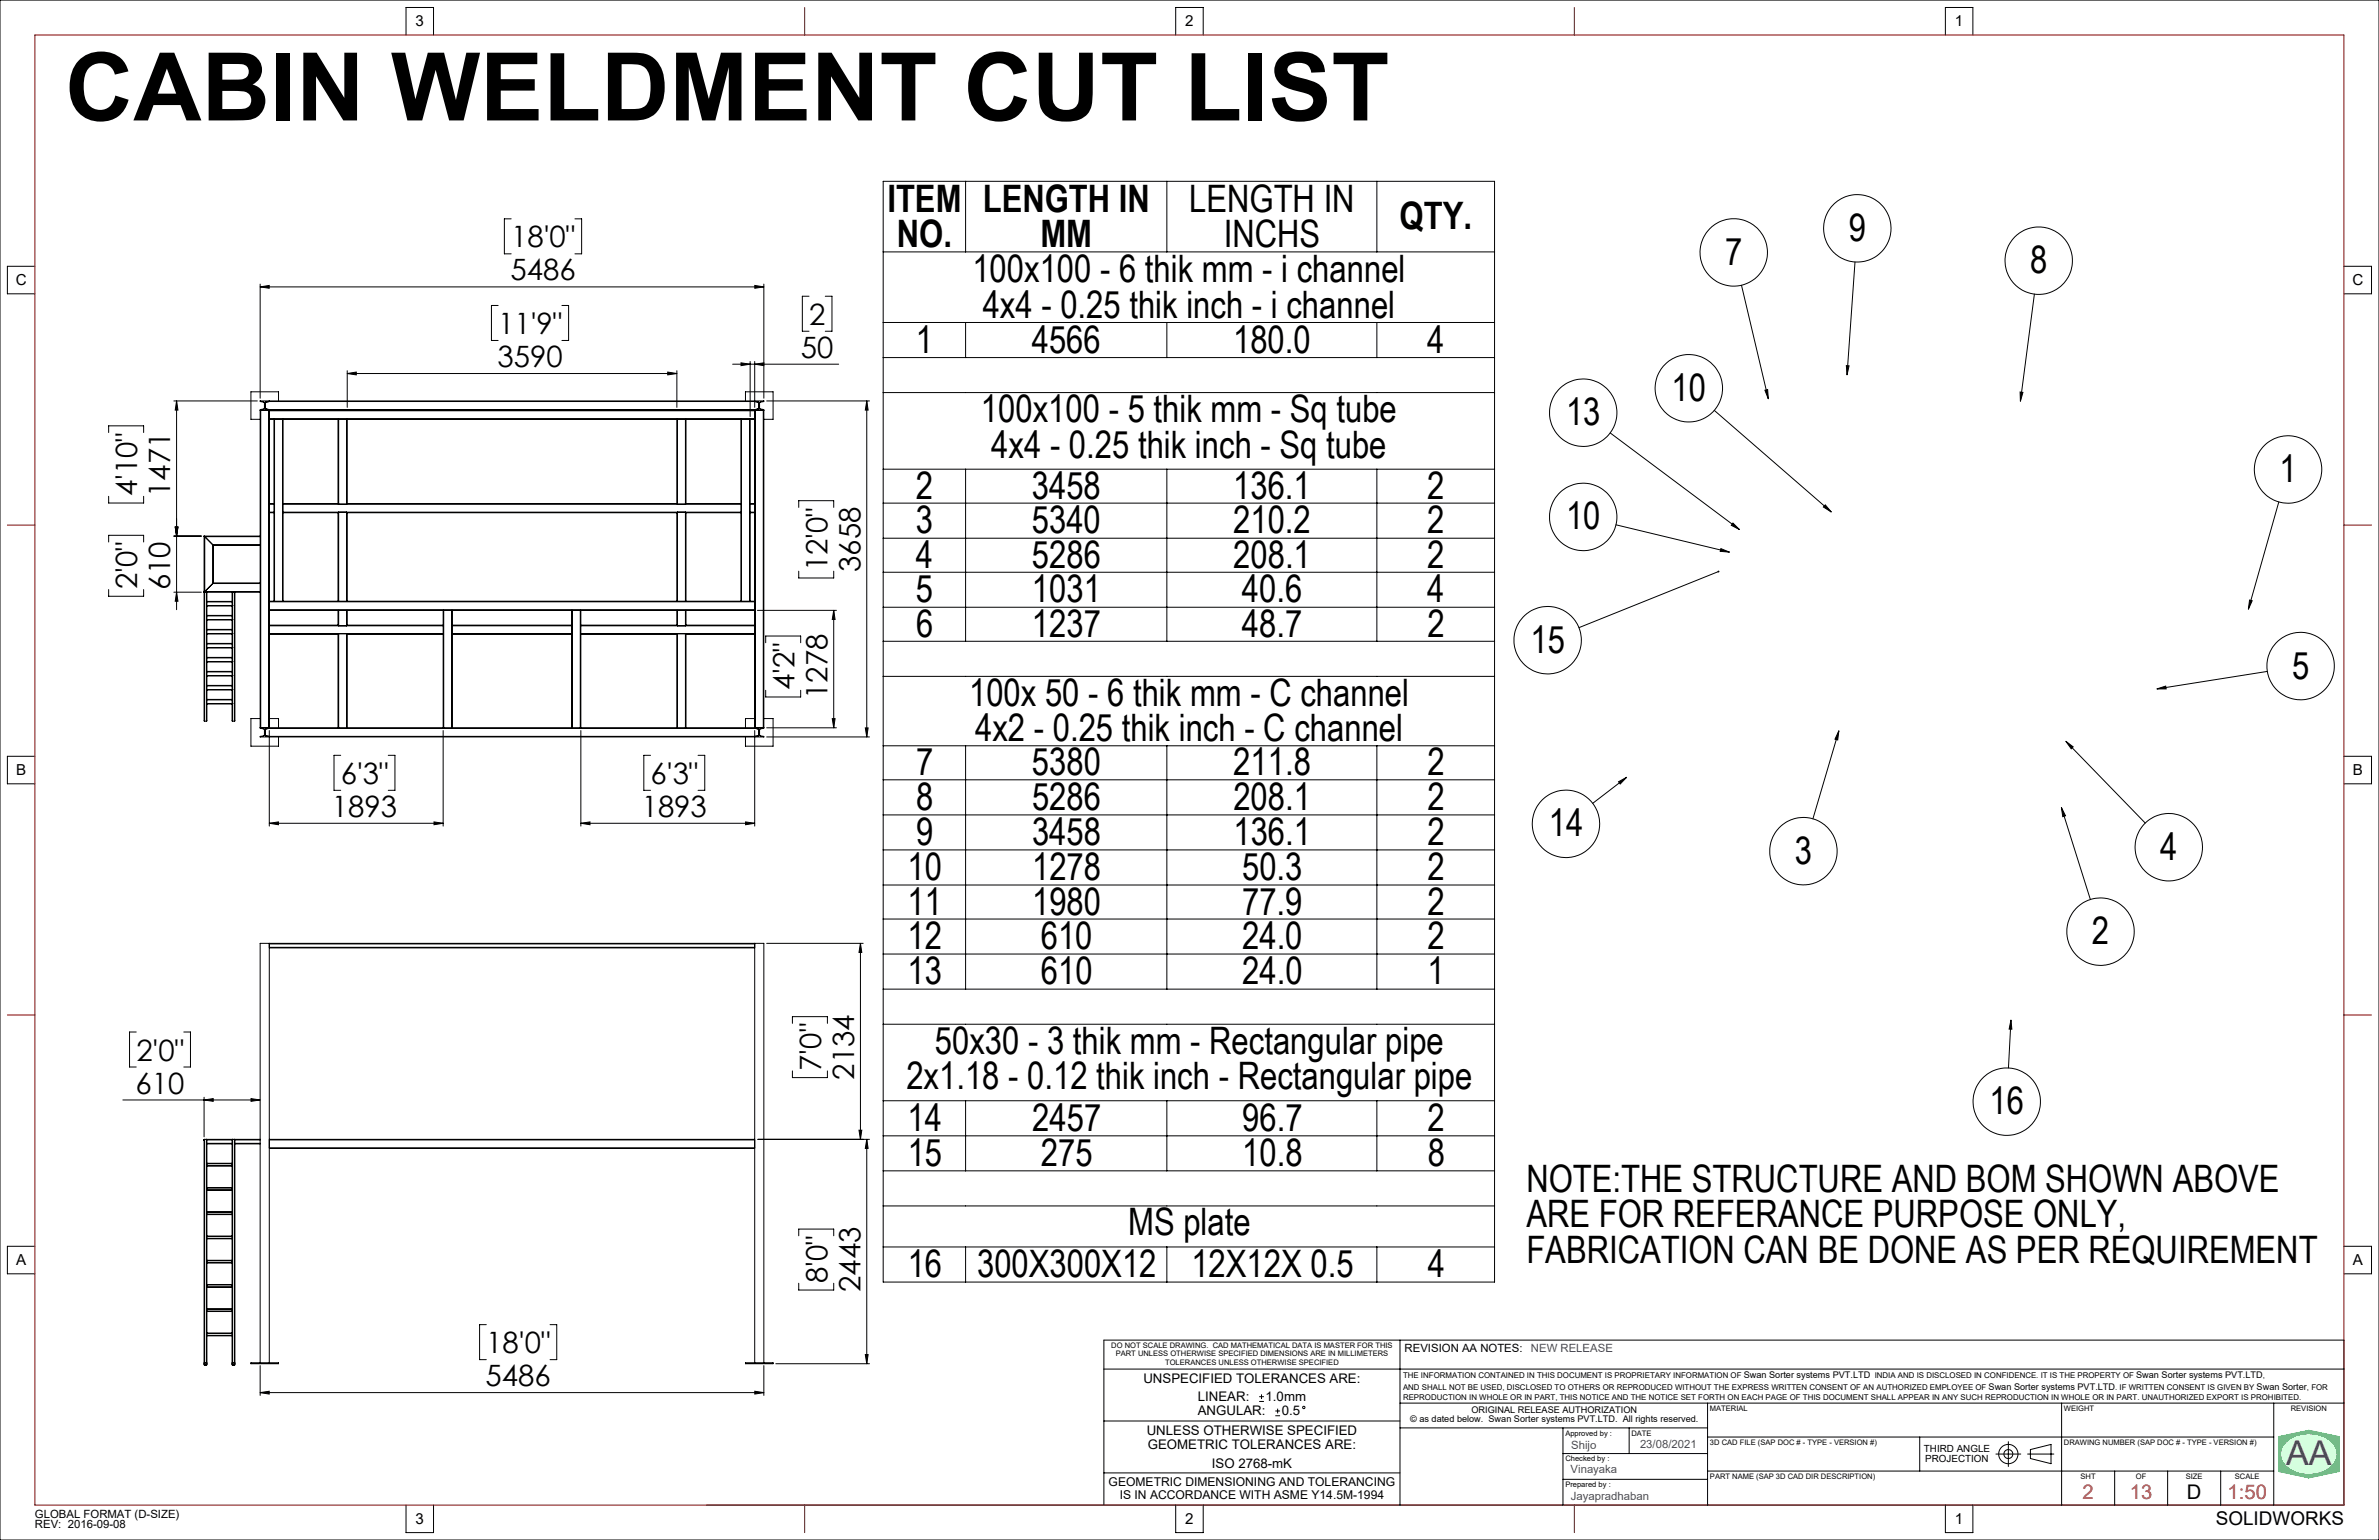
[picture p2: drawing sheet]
<svg xmlns="http://www.w3.org/2000/svg" width="864mm" height="559mm" viewBox="0 0 864 559" stroke-linecap="round" stroke-linejoin="round" font-family="sans-serif">
<defs><g id="words">
<text font-size="34.3" x="23.6" y="43.7">CABIN WELDMENT CUT LIST</text>
<g font-size="13.7">
<text x="322.1" y="76.8">ITEM</text>
<text x="356.7" y="76.8">LENGTH IN</text>
<text x="431.7" y="76.8">LENGTH IN</text>
<text x="508.1" y="83.2">QTY.</text>
<text x="325.6" y="89.7">NO.</text>
<text x="377.7" y="89.7">MM</text>
<text x="444.2" y="89.7">INCHS</text>
<text x="671.1" y="87.4">9</text>
<text x="626.2" y="96.1">7</text>
<text x="737" y="99.1">8</text>
<text x="353" y="102.4">100x100 - 6 thik mm - i channel</text>
<text x="356.7" y="115.3">4x4 - 0.25 thik inch - i channel</text>
<text x="332.5" y="128">1</text>
<text x="374.6" y="128">4566</text>
<text x="447.6" y="128">180.0</text>
<text x="518.1" y="128">4</text>
<text x="606.8" y="145.4">10</text>
<text x="356.1" y="153.2">100x100 - 5 thik mm - Sq tube</text>
<text x="568.5" y="154.3">13</text>
<text x="359.9" y="166.1">4x4 - 0.25 thik inch - Sq tube</text>
<text x="827.5" y="174.9">1</text>
<text x="332.5" y="181">2</text>
<text x="374.6" y="181">3458</text>
<text x="447.7" y="181">136.1</text>
<text x="518.1" y="181">2</text>
<text x="332.5" y="193.5">3</text>
<text x="374.6" y="193.5">5340</text>
<text x="447.7" y="193.5">210.2</text>
<text x="518.1" y="193.5">2</text>
<text x="568.5" y="192.1">10</text>
<text x="332.5" y="206.1">4</text>
<text x="374.6" y="206.1">5286</text>
<text x="447.7" y="206.1">208.1</text>
<text x="518.1" y="206.1">2</text>
<text x="332.5" y="218.6">5</text>
<text x="374.6" y="218.6">1031</text>
<text x="450.8" y="218.6">40.6</text>
<text x="518.1" y="218.6">4</text>
<text x="332.5" y="231.1">6</text>
<text x="374.6" y="231.1">1237</text>
<text x="450.8" y="231.1">48.7</text>
<text x="518.1" y="231.1">2</text>
<text x="555.6" y="236.8">15</text>
<text x="832" y="246.2">5</text>
<text x="351.8" y="256.1">100x 50 - 6 thik mm - C channel</text>
<text x="354" y="269">4x2 - 0.25 thik inch - C channel</text>
<text x="332.5" y="281.4">7</text>
<text x="374.6" y="281.4">5380</text>
<text x="447.7" y="281.4">211.8</text>
<text x="518.1" y="281.4">2</text>
<text x="332.5" y="293.9">8</text>
<text x="374.6" y="293.9">5286</text>
<text x="447.7" y="293.9">208.1</text>
<text x="518.2" y="293.9">2</text>
<text x="562.2" y="303.5">14</text>
<text x="332.6" y="306.6">9</text>
<text x="374.7" y="306.6">3458</text>
<text x="447.7" y="306.6">136.1</text>
<text x="518.2" y="306.6">2</text>
<text x="784.2" y="312">4</text>
<text x="651.6" y="313.4">3</text>
<text x="329.4" y="319.3">10</text>
<text x="374.7" y="319.3">1278</text>
<text x="450.9" y="319.3">50.3</text>
<text x="518.2" y="319.3">2</text>
<text x="329.4" y="331.8">11</text>
<text x="374.7" y="331.8">1980</text>
<text x="450.9" y="331.8">77.9</text>
<text x="518.2" y="331.8">2</text>
<text x="329.5" y="344.4">12</text>
<text x="377.8" y="344.4">610</text>
<text x="450.9" y="344.4">24.0</text>
<text x="518.2" y="344.4">2</text>
<text x="759.4" y="342.6">2</text>
<text x="329.5" y="357.1">13</text>
<text x="377.8" y="357.1">610</text>
<text x="450.9" y="357.1">24.0</text>
<text x="518.2" y="357.1">1</text>
<text x="339.4" y="382.3">50x30 - 3 thik mm - Rectangular pipe</text>
<text x="329" y="395.2">2x1.18 - 0.12 thik inch - Rectangular pipe</text>
<text x="722.2" y="404.3">16</text>
<text x="329.5" y="410.3">14</text>
<text x="374.7" y="410.3">2457</text>
<text x="450.9" y="410.3">96.7</text>
<text x="518.2" y="410.3">2</text>
<text x="329.5" y="423">15</text>
<text x="377.9" y="423">275</text>
<text x="451" y="423">10.8</text>
<text x="518.3" y="423">8</text>
<text x="554.1" y="432.5">NOTE:THE STRUCTURE AND BOM SHOWN ABOVE</text>
<text x="409.5" y="448.3">MS plate</text>
<text x="554.1" y="445.4">ARE FOR REFERANCE PURPOSE ONLY,</text>
<text x="554.1" y="458.3">FABRICATION CAN BE DONE AS PER REQUIREMENT</text>
<text x="329.5" y="463.4">16</text>
<text x="354.7" y="463.4">300X300X12</text>
<text x="432.5" y="463.4">12X12X 0.5</text>
<text x="518.3" y="463.4">4</text>
</g>
<text font-size="12.4" fill="#00f" x="829.9" y="531.7">AA</text>
<g font-size="10.7">
<text x="185.6" y="89.8">18'0&quot;</text>
<text x="185.3" y="101.7">5486</text>
<text x="293.7" y="117.9">2</text>
<text x="180.9" y="121.2">11'9&quot;</text>
<text x="290.7" y="129.8">50</text>
<text x="180.6" y="133.2">3590</text>
<text x="49.8" y="180.1" transform="rotate(-90 49.8 180.1)">4'10&quot;</text>
<text x="61.8" y="180.3" transform="rotate(-90 61.8 180.3)">1471</text>
<text x="300.4" y="207.3" transform="rotate(-90 300.4 207.3)">12'0&quot;</text>
<text x="312.3" y="207.5" transform="rotate(-90 312.3 207.5)">3658</text>
<text x="49.8" y="213.9" transform="rotate(-90 49.8 213.9)">2'0&quot;</text>
<text x="61.8" y="214.1" transform="rotate(-90 61.8 214.1)">610</text>
<text x="288.4" y="250.5" transform="rotate(-90 288.4 250.5)">4'2&quot;</text>
<text x="300.3" y="253.7" transform="rotate(-90 300.3 253.7)">1278</text>
<text x="123.7" y="284.4">6'3&quot;</text>
<text x="236.2" y="284.4">6'3&quot;</text>
<text x="120.5" y="296.4">1893</text>
<text x="233" y="296.4">1893</text>
<text x="49.5" y="384.8">2'0&quot;</text>
<text x="298.1" y="388.6" transform="rotate(-90 298.1 388.6)">7'0&quot;</text>
<text x="310" y="391.8" transform="rotate(-90 310 391.8)">2134</text>
<text x="49.2" y="396.8">610</text>
<text x="300.4" y="465.6" transform="rotate(-90 300.4 465.6)">8'0&quot;</text>
<text x="312.3" y="468.8" transform="rotate(-90 312.3 468.8)">2443</text>
<text x="176.5" y="491">18'0&quot;</text>
<text x="176.3" y="503">5486</text>
</g>
<g font-size="7.3" fill="#f00">
<text x="756" y="543.9">2</text>
<text x="773.2" y="543.9">13</text>
<text x="808.6" y="543.9">1:50</text>
</g>
<text font-size="7.3" x="793.9" y="543.9">D</text>
<text font-size="6.9" x="804.3" y="553.3">SOLIDWORKS</text>
<g font-size="5.5">
<text x="150.9" y="9.5">3</text>
<text x="430.3" y="9.5">2</text>
<text x="709.7" y="9.5">1</text>
<text x="5.7" y="103.4">C</text>
<text x="853.9" y="103.4">C</text>
<text x="5.9" y="281.2">B</text>
<text x="854.1" y="281.2">B</text>
<text x="5.9" y="459">A</text>
<text x="854.1" y="459">A</text>
<text x="150.9" y="552.9">3</text>
<text x="430.3" y="552.9">2</text>
<text x="709.7" y="552.9">1</text>
</g>
<g font-size="4.8">
<text x="415.1" y="501.9">UNSPECIFIED TOLERANCES ARE:</text>
<text x="434.8" y="508.4">LINEAR:</text>
<text x="459.4" y="508.4">1.0mm</text>
<text x="434.8" y="513.6">ANGULAR:</text>
<text x="465.3" y="513.6">0.5</text>
<text x="416.3" y="520.7">UNLESS OTHERWISE SPECIFIED</text>
<text x="416.7" y="525.7">GEOMETRIC TOLERANCES ARE:</text>
<text x="439.9" y="532.6">ISO 2768-mK</text>
</g>
<g font-size="4.4">
<text x="402.5" y="539.1">GEOMETRIC DIMENSIONING AND TOLERANCING</text>
<text x="406.5" y="543.8">IS IN ACCORDANCE WITH ASME Y14.5M-1994</text>
</g>
<g font-size="4.1">
<text x="509.9" y="490.5">REVISION AA NOTES:</text>
<text x="12.7" y="550.7">GLOBAL FORMAT (D-SIZE)</text>
<text x="12.7" y="554.5">REV: 2016-09-08</text>
</g>
<g font-size="4.1" fill="#00f">
<text x="555.7" y="490.5">NEW RELEASE</text>
<text x="570.4" y="525.8">Shijo</text>
<text x="595.3" y="525.6">23/08/2021</text>
<text x="570.1" y="534.6">Vinayaka</text>
<text x="570.2" y="544.3">Jayapradhaban</text>
</g>
<g font-size="3.6">
<text x="698.4" y="527">THIRD ANGLE</text>
<text x="698.9" y="530.3">PROJECTION</text>
</g>
<g font-size="3.3">
<text x="633" y="500.2">Swan Sorter systems PVT.LTD</text>
<text x="775.5" y="500.2">Swan Sorter systems PVT.LTD</text>
<text x="721.9" y="504.3">Swan Sorter systems PVT.LTD</text>
<text x="819.2" y="504.3">Swan Sorter</text>
<text x="511.9" y="515.8">© as dated below. Swan Sorter systems PVT.LTD. All rights reserved.</text>
<text x="534.2" y="512.7">ORIGINAL RELEASE AUTHORIZATION</text>
</g>
<g font-size="2.9">
<text x="509.3" y="500.2">THE INFORMATION CONTAINED IN THIS DOCUMENT IS PROPRIETARY INFORMATION OF</text>
<text x="680.5" y="500.2">INDIA AND IS DISCLOSED IN CONFIDENCE. IT IS THE PROPERTY OF</text>
<text x="821.4" y="500.2">,</text>
<text x="509.3" y="508.1">REPRODUCTION IN WHOLE OR IN PART, THIS NOTICE AND THE NOTICE SET FORTH ON EACH PAGE OF THIS DOCUMENT SHALL APPEAR IN ANY SUCH REPRODUCTION IN WHOLE OR IN PART. UNAUTHORIZED EXPORT IS PROHIBITED.</text>
<text x="509.3" y="504.3">AND SHALL NOT BE USED, DISCLOSED TO OTHERS OR REPRODUCED WITHOUT THE EXPRESS WRITTEN CONSENT OF AN AUTHORIZED EMPLOYEE OF</text>
<text x="767.8" y="504.3">. IF WRITTEN CONSENT IS GIVEN BY</text>
<text x="837.5" y="504.3">, FOR</text>
</g>
<g font-size="2.7">
<text x="403.4" y="489.2">DO NOT SCALE DRAWING. CAD MATHEMATICAL DATA IS MASTER FOR THIS</text>
<text x="405" y="492.2">PART UNLESS OTHERWISE SPECIFIED DIMENSIONS ARE IN MILLIMETERS</text>
<text x="423" y="495.2">TOLERANCES UNLESS OTHERWISE SPECIFIED</text>
<text x="620.7" y="511.9">MATERIAL</text>
<text x="749.2" y="511.9">WEIGHT</text>
<text x="831.6" y="511.9">REVISION</text>
<text x="568.2" y="520.9">Approved by :</text>
<text x="592.2" y="520.9">DATE</text>
<text x="620.7" y="524.2">3D CAD FILE (SAP DOC # - TYPE - VERSION #)</text>
<text x="749.2" y="524.2">DRAWING NUMBER (SAP DOC # - TYPE - VERSION #)</text>
<text x="568.2" y="530.2">Checked by :</text>
<text x="568.2" y="539.6">Prepared by :</text>
<text x="620.7" y="536.6">PART NAME (SAP 3D CAD DIR DESCRIPTION)</text>
<text x="755.3" y="536.6">SHT</text>
<text x="775.4" y="536.6">OF</text>
<text x="793.5" y="536.6">SIZE</text>
<text x="811.3" y="536.6">SCALE</text>
</g>
</g></defs>
<g fill="none" stroke="#000" stroke-width=".36">
<path d="M94.4 145.5l1.6 .7v2l-1.6 .6M94.4 145.5h.1M94.4 148.8v115.3M94.4 148.8h182.9M94.4 145.5h182.9M94.7 148.8v115.3M96.2 148l.3 .4M96.2 146.3v1.7M96.5 148.4l1.3 .4M96.5 145.9l-.3 .4M96.5 148.4l1.2 .2M97.5 148.8v115.3"/>
<path d="M97.7 145.7h.1M97.7 145.7h176.3M97.7 148.6h176.3M97.7 145.7l-1.2 .2M97.8 145.5l-1.3 .4M97.8 151.9v.3M97.8 148.8v.2M97.8 145.5v.2M97.8 148.6v.2M97.8 145.5h.1M97.8 148.8h.1M97.8 149v2.9"/>
<path d="M97.8 152.2v66M97.8 151.9h176.2M97.8 149h176.2M97.8 152.2h1.6M99.4 152.2h.3M99.4 152.2v66M99.7 152.2h2.9M99.7 152.2v66M101.1 145.5v-3.3h-10v10h3.3M102.6 152.2h.2M102.6 152.2v66M102.8 152.2h166.2"/>
<path d="M102.8 152.2v66M122.7 152.2v30.5M122.9 152.2v30.8l-.2-.3M125.8 152.2v30.8l.2-.3M126 152.2v30.5M245.7 152.2v30.5M245.9 152.2v30.8l-.2-.3M248.8 152.2v30.8l.2-.3M249 152.2v30.5M269 152.2h.2M269 152.2v66M269.2 152.2h2.9"/>
<path d="M269.2 152.2v66M270.6 145.5v-3.3h10v10h-3.3M272.1 152.2h.2M272.1 152.2v66M272.3 152.2h1.7M272.3 152.2v66M274 145.5l1.2 .4M274 151.9v.3M274 148.8v.2M274 145.5v.2M274 145.5h.1M274 148.8h.1"/>
<path d="M274 149v2.9M274 152.2v66M274 148.6v.2M274 145.7l1.2 .2M274.2 148.8v115.3M275.2 148.4l-1.2 .4M275.2 145.9l.3 .4M275.2 148.4l-1.2 .2M275.5 148l-.3 .4M275.5 146.3v1.7M277.1 148.8v115.3M277.3 145.5l-1.6 .7 .1 2 1.5 .6"/>
<path d="M277.3 145.5h.1M277.3 148.8v115.3M74.1 194.5l.2 .2M74.1 194.5l.2 67.2M74.1 194.5h20.3M74.3 194.7v20M74.3 194.7l2.9 3M74.3 194.7h20.1M77.2 197.7l.2 .2M77.2 197.7v14M77.2 197.7h17.2M77.4 197.9v13.6"/>
<path d="M77.4 197.9h17M97.8 183h1.6M97.8 185.8h1.6M97.8 186.1h1.6M97.8 182.7h1.6M102.8 183h166.2M102.8 185.8h166.2M102.8 186.1h19.9M102.8 182.7h19.9M122.7 186.1l.2-.3v32.4M122.7 186.1v32.1M126 186.1l-.2-.3v32.4"/>
<path d="M126 186.1v32.1M126 186.1h119.7M126 182.7h119.7M245.7 186.1l.2-.3v32.4M245.7 186.1v32.1M249 186.1l-.2-.3v32.4M249 186.1v32.1M249 186.1h20M249 182.7h20M272.3 183h1.7M272.3 185.8h1.7M272.3 186.1h1.7"/>
<path d="M272.3 182.7h1.7M74.1 214.7l.2 .2M74.1 214.9h.1M74.1 214.8v.1M74.2 214.8h.1M74.3 214.9v46.8M74.3 214.9h.6M74.3 214.8h.7M74.3 214.7l-.1 .1M74.3 214.7h20.1M74.9 214.9v46.8M75.1 214.8l-.2 .1"/>
<path d="M75.1 214.9h9.2M75.1 219.7h.1M75.1 219.7v.2M75.1 214.9v4.8M75.1 219.9v4.9M75.1 219.7h9.1M75.1 218.4h9.1M75.1 218.2h9.1M75.1 219.9h9.1M77.2 211.7h17.2M77.2 211.7l-2.9 3M77.4 211.5l-.2 .2"/>
<path d="M77.4 211.5h17M84.2 219.7h.1M84.2 219.7v.2M84.2 214.9v4.8M84.2 219.9v4.9M84.3 214.8l.1 .1M84.4 214.8h.1M84.4 214.9v46.8M84.4 214.9h.7M84.4 214.8h.7M85.1 214.9v46.8M85.2 214.8l-.1 .1"/>
<path d="M85.2 214.9h9.2M85.3 214.9l-.2 46.8M97.8 218.2v.2M97.8 218.4v2.9M97.8 218.4h176.2M97.8 218.2h1.6M99.4 218.2h.3M99.7 218.2h2.9M102.6 218.2h.2M102.8 218.2h166.2M269 218.2h.2M269.2 218.2h2.9"/>
<path d="M272.1 218.2h.2M272.3 218.2h1.7M274 218.2v.2M274 218.4v2.9M75.1 235v.1M75.1 235h.1M75.1 229.9h.1M75.1 229.9v.1M75.1 224.8h.1M75.1 224.8v.2M75.1 225v4.9M75.1 230v5"/>
<path d="M75.1 235.1v4.9M75.1 238.7h9.1M75.1 238.5h9.1M75.1 235.1h9.1M75.1 235h9.1M75.1 233.6h9.1M75.1 233.5h9.1M75.1 229.9h9.1M75.1 228.6h9.1M75.1 228.4h9.1M75.1 230h9.1M75.1 223.5h9.1"/>
<path d="M75.1 223.3h9.1M75.1 224.8h9.1M75.1 225h9.1M84.2 235v.1M84.2 235h.1M84.2 229.9h.1M84.2 229.9v.1M84.2 224.8h.1M84.2 224.8v.2M84.2 225v4.9M84.2 230v5M84.2 235.1v4.9"/>
<path d="M97.8 221.3v.2M97.8 221.5v42.6M97.8 227.1h63.1M97.8 229.9h63.1M97.8 221.5h63.1M97.8 221.3h176.2M97.8 230.2h24.9M97.8 226.8h24.9M122.7 230.2l.2-.3v34.2M122.7 221.5v5.3M122.7 230.2v33.9M122.9 221.5v5.6l-.2-.3"/>
<path d="M125.8 221.5v5.6l.2-.3M126 230.2l-.2-.3v34.2M126 221.5v5.3M126 230.2v33.9M126 230.2h34.9M126 226.8h34.9M160.9 221.5h.2M160.9 221.5v42.6M161.1 221.5h2.9M161.1 221.5v42.6M164 221.5h.2M164 221.5v42.6"/>
<path d="M164.2 227.1h43.3M164.2 229.9h43.3M164.2 221.5h43.3M164.2 221.5v42.6M164.2 230.2h43.3M164.2 226.8h43.3M207.5 221.5h.3M207.5 221.5v42.6M207.8 221.5v42.6M207.8 221.5h2.8M210.6 221.5h.3M210.6 221.5v42.6"/>
<path d="M210.9 227.1h63.1M210.9 229.9h63.1M210.9 221.5h63.1M210.9 221.5v42.6M210.9 230.2h34.8M210.9 226.8h34.8M245.7 230.2l.2-.3v34.2M245.7 221.5v5.3M245.7 230.2v33.9M245.9 221.5v5.6l-.2-.3M248.8 221.5v5.6l.2-.3M249 230.2l-.2-.3v34.2"/>
<path d="M249 221.5v5.3M249 230.2v33.9M249 230.2h25M249 226.8h25M274 221.3v.2M274 221.5v42.6M75.1 255.4l-.2 6.3M75.1 255.3v.1M75.1 255.3h.1M75.1 250.2v.2M75.1 250.2h.1M75.1 245.1h.1"/>
<path d="M75.1 245.1v.2M75.1 240h.1M75.1 240v.2M75.1 240.2v4.9M75.1 245.3v4.9M75.1 250.4v4.9M75.1 254h9.1M75.1 253.8h9.1M75.1 255.4h9.1M75.1 255.3h9.1M75.1 250.4h9.1M75.1 250.2h9.1"/>
<path d="M75.1 248.9h9.1M75.1 248.7h9.1M75.1 245.1h9.1M75.1 243.8h9.1M75.1 243.6h9.1M75.1 245.3h9.1M75.1 240h9.1M75.1 240.2h9.1M84.2 255.4l.2 6.3M84.2 255.3v.1M84.2 255.3h.1M84.2 250.2v.2"/>
<path d="M84.2 250.2h.1M84.2 245.1h.1M84.2 245.1v.2M84.2 240h.1M84.2 240v.2M84.2 240.2v4.9M84.2 245.3v4.9M84.2 250.4v4.9M74.3 261.7h.6M84.4 261.7h.7M94.4 264.1l1.6 .6-.1 2.2-1.5 .5h182.9l-1.6-.7 .1-2 1.5-.6M94.4 260.7h-3.3v10.1h10v-3.4"/>
<path d="M94.4 264.1h66.5M96.2 266.6l.3 .4M96.2 264.9v1.7M96.5 264.5l-.3 .4M96.5 267l1.3 .4M96.5 267l1.2 .2M97.7 267.2h176.3M97.7 264.3l-1.2 .2M97.7 264.3h176.3M97.8 264.1l-1.3 .4M97.8 264.3h-.1M97.8 264.1v.2"/>
<path d="M97.8 267.2v.2M97.8 267.4h.1M97.8 260.7h3.3v3.4M160.9 264.1h.2M161.1 264.1h2.9M164 264.1h.2M164.2 264.1h43.3M207.5 264.1h.3M207.8 264.1h2.8M210.6 264.1h.3M210.9 264.1h66.4M274 264.1l1.2 .4"/>
<path d="M274 264.1v.2M274 267.4h.1M274 260.7h-3.4v3.4M274 267.2v.2M274 264.3l1.2 .2M275.2 267l-1.2 .4M275.2 264.5l.3 .4M275.2 267l-1.2 .2M275.5 266.6l-.3 .4M275.5 264.9v1.7M277.3 260.7h3.3v10.1h-10v-3.4M97.8 342.3v152.2"/>
<path d="M97.8 342.5h176.2M97.8 344h176.2M97.8 343.7h176.2M274 342.3v152.2M74.1 413.6h.1M74.3 413.4v81.9M74.3 413.4h20.1M75.1 413.5l-.2 81.8M75.1 413.6h9.2M75.1 415.1h9.1M75.1 413.7v8.4M75.1 414.9h9.1"/>
<path d="M84.2 413.7v8.4M84.3 413.5l.1 81.8M85.2 413.5l-.1 81.8M85.2 413.6h9.2M85.3 413.7l-.2 81.6M85.3 415.1h9.1M85.3 414.9h9.1M97.8 413.6h176.2M97.8 413.4h176.2M97.8 416.5h176.2M97.8 416.7h176.2M75.1 439.7v.2"/>
<path d="M75.1 430.9v.2M75.1 422.1v.2M75.1 422.3v8.6M75.1 431.1v8.6M75.1 439.9v8.6M75.1 439.9h9.1M75.1 439.7h9.1M75.1 431.9h9.1M75.1 431.7h9.1M75.1 431.1h9.1M75.1 430.9h9.1M75.1 423.1h9.1"/>
<path d="M75.1 422.9h9.1M75.1 422.3h9.1M75.1 422.1h9.1M84.2 439.7v.2M84.2 430.9v.2M84.2 422.1v.2M84.2 422.3v8.6M84.2 431.1v8.6M84.2 439.9v8.6M75.1 457.3v.2M75.1 448.5v.2M75.1 448.7v8.6"/>
<path d="M75.1 457.5v8.6M75.1 457.5h9.1M75.1 457.3h9.1M75.1 458.3h9.1M75.1 458.1h9.1M75.1 449.5h9.1M75.1 449.3h9.1M75.1 448.7h9.1M75.1 448.5h9.1M75.1 440.5h9.1M75.1 440.7h9.1M84.2 457.3v.2"/>
<path d="M84.2 448.5v.2M84.2 448.7v8.6M84.2 457.5v8.6M75.1 474.9v.2M75.1 466.1v.2M75.1 466.3v8.6M75.1 475.1v8.6M75.1 475.1h9.1M75.1 474.9h9.1M75.1 475.7h9.1M75.1 475.9h9.1M75.1 466.3h9.1"/>
<path d="M75.1 466.1h9.1M75.1 466.9h9.1M75.1 467.1h9.1M84.2 474.9v.2M84.2 466.1v.2M84.2 466.3v8.6M84.2 475.1v8.6M74.1 494.6h1M74.3 495.3h.6M74.9 494.6h-.7l.1 .7M75 494.6h.1M75 495.2l-.1 .1"/>
<path d="M75.1 483.9l-.2 11.4M75.1 483.7v.2M75.1 484.5h9.1M75.1 483.9h9.1M75.1 484.7h9.1M75.1 483.7h9.1M84.2 494.6h1.1M84.2 483.9l.2 11.4M84.2 483.7v.2M84.4 495.3h.7M85.1 494.6h-.8l.1 .7M85.2 494.6h.1"/>
<path d="M85.2 495.2l-.1 .1M91.1 494.5h10v.3h-10zM94.4 494.5v-152.2h182.9v152.2M270.6 494.5h10v.3h-10z"/>
</g>
<path d="M827.2 521.3l10.9-2.3 11 2.3v12.6l-11 2.4-10.9-2.4zM829.9 523.5a12.5 12.5 0 0 1 17 .6 6 6 0 0 1-2.9 9.4 12.4 12.4 0 0 1-14.9-2.7 5.5 5.5 0 0 1 .8-7.3z" fill="none" stroke="#00e138" stroke-width=".36"/>
<path d="M827.2 521.3v12.6l10.9 2.4 11-2.4v-12.6l-11-2.3zM830.1 523.3a12.6 12.6 0 0 1 16.9 .9 6 6 0 0 1-2.6 9.1 12.4 12.4 0 0 1-15.3-2.5 5.6 5.6 0 0 1 1-7.5z" fill-rule="evenodd" fill="#0c3"/>
<path d="M830.1 523.3a12.6 12.6 0 0 1 16.9 .9 6 6 0 0 1-2.6 9.1 12.4 12.4 0 0 1-15.3-2.5 5.6 5.6 0 0 1 1-7.5z" fill-rule="evenodd" fill="#d5ffdf"/>
<g fill="none" stroke="#000" stroke-width=".36">
<path d="M0 0h863.6v558.8h-863.6zM147.4 12.7v-10h10v10M426.8 12.7v-10h10v10M706.2 12.7v-10h10v10M185.6 79.4h-2.5v12.7h2.5M208.7 79.4h2.4v12.7h-2.4M320.6 65.8h221.9v399.4h-221.9zM350.5 65.8v25.6M423.6 65.8v25.6M499.8 65.8v25.6M12.7 96.6h-10v10h10M320.6 91.4h221.9"/>
<path d="M673.4 95.1l-2.9 40.9M850.9 96.6h10v10h-10M94.4 103.1v41.4M94.4 104.1h182.9M94.4 104.1l3.3-.5v1zM180.8 110.8h-2.4v12.7h2.4M204 110.8h2.4v12.7h-2.4M274 103.6l3.3 .5-3.3 .5zM277.3 103.1v41.4M293.7 107.5h-2.4v12.7h2.4M299.6 107.5h2.4v12.7h-2.4M320.6 117h221.9"/>
<path d="M350.5 117v12.8M423.6 117v12.8M499.8 117v12.8M632.2 103.5l9.7 41.2M738.5 106.7l-5.1 38.9M126 134.5v13.3M126 135.5h119.7M126 135.5l3.3-.5v1zM242.4 135l3.3 .5-3.3 .5zM245.7 134.5v13.3M266 132.2h38.4M269 131.7l3.3 .5-3.3 .5z"/>
<path d="M272.3 131.2v20M274 131.2v16.6M274 132.2l3.3-.5v1zM320.6 129.8h221.9M670.2 132.7l1 .1-.7 3.2zM39.4 157v-2.5h12.7v2.5M63.1 145.5h30.3M64.1 145.5l.5 3.3h-1zM64.1 145.5v75.7M278.3 145.5h37.3M314.6 145.5l.5 3.3h-1zM314.6 145.5v121.9"/>
<path d="M320.6 142.5h221.9M584.5 157.1l46.9 35.1M622.3 148.9l42.5 36.9M640.7 141.6l1-.2 .2 3.3zM733.3 142.2l1 .2-.9 3.2zM320.6 170.3h221.9M350.5 170.3v62.4M423.6 170.3v62.4M499.8 170.3v62.4M39.4 180.1v2.4h12.7v-2.4M39.4 196.7v-2.5h12.7v2.5M63.1 194.5h10"/>
<path d="M63.6 191.2h1l-.5 3.3zM289.9 184.1v-2.4h12.7v2.4M320.6 182.6h221.9M320.6 195.3h221.9M586.6 190.4l41.2 9.9M624.7 199.1l3.1 1.2-3.3-.2zM629.1 189.8l2.3 2.4-2.9-1.6zM662.6 183.2l2.2 2.6-2.9-1.8zM827.2 182.1l-11 39M39.4 213.9v2.5h12.7v-2.5M63.1 214.9h10M64.1 214.9l.5 3.3h-1z"/>
<path d="M289.9 207.3v2.4h12.7v-2.4M320.6 207.6h221.9M623.8 207.4l-50.6 20.4M816.6 217.7l1 .3-1.4 3.1zM275 221.5h28.6M278 233.2v-2.4h12.7v2.4M302.6 221.5l.5 3.3h-1zM302.6 221.5v42.6M320.6 220.3h221.9M320.6 232.7h221.9M278 250.5v2.4h12.7v-2.4M320.6 245.4h221.9"/>
<path d="M783 250l3.2-1 .1 1zM823.1 243.6l-40.1 6.4M12.7 274.4h-10v10h10M97.8 265.1v34.7M123.7 274.1h-2.5v12.7h2.5M140.9 274.1h2.5v12.7h-2.5M160.9 265.1v34.7M210.9 265.1v34.7M236.1 274.1h-2.4v12.7h2.4M253.4 274.1h2.4v12.7h-2.4M274 265.1v34.7M278.3 264.1h25.3"/>
<path d="M278.3 267.4h37.3M302.1 260.8h1l-.5 3.3zM314.1 264.1h1l-.5 3.3zM320.6 270.6h221.9M350.5 270.6v88.3M423.6 270.6v88.3M499.8 270.6v88.3M667.5 265.2l-9.4 31.9M667.5 265.2l-.4 3.3-1-.3zM749.9 269l28.9 29.7M749.9 269l2.7 2-.7 .7zM850.9 274.4h10v10h-10"/>
<path d="M97.8 298.7l3.3-.5v1.1zM97.8 298.7h63.1M157.6 298.2l3.3 .5-3.3 .6zM210.9 298.7h63.1M210.9 298.7l3.3-.5v1.1zM270.7 298.2l3.3 .5-3.3 .6zM320.6 283h221.9M320.6 295.7h221.9M587.6 283.7l2.9-1.7-2.3 2.5zM590.5 282l-12.3 9.5M748.3 293l1.5 3-1 .3zM748.3 293l10.5 33.4"/>
<path d="M320.6 308.4h221.9M320.6 321.1h221.9M320.6 333.5h221.9M278.3 342.3h35M312.3 342.3l.5 3.3h-1zM312.3 342.3v71.1M320.6 346.2h221.9M320.6 358.9h221.9M49.5 374.5h-2.5v12.7h2.5M66.7 374.5h2.4v12.7h-2.4M287.7 371.3v-2.4h12.7v2.4M320.6 371.7h221.9"/>
<path d="M730 370.1l-.9 17.4M730 370.1l.3 3.4-1-.1zM44.6 399.1h49.8M74.1 398.1v14.4M74.1 399.1l3.3-.5v1zM91.1 398.6l3.3 .5-3.3 .5zM287.7 388.6v2.4h12.7v-2.4M320.6 399.4h221.9M350.5 399.4v25.5M423.6 399.4v25.5M499.8 399.4v25.5M275.1 413.4h40.5"/>
<path d="M311.8 410.1h1l-.5 3.3zM314.6 413.4l.5 3.3h-1zM314.6 413.4v81.4M320.6 412.2h221.9M320.6 424.9h221.9M320.6 437.6h221.9M12.7 452.2h-10v10h10M289.9 448.4v-2.4h12.7v2.4M320.6 452.5h221.9M350.5 452.5v12.7M423.6 452.5v12.7M499.8 452.5v12.7"/>
<path d="M850.9 452.2h10v10h-10M289.9 465.6v2.5h12.7v-2.5M94.4 495.5v10.8M176.5 480.7h-2.4v12.7h2.4M199.7 480.7h2.4v12.7h-2.4M277.3 495.5v10.8M281.6 494.8h34M314.1 491.5h1l-.5 3.3zM400.7 496.8h450.2M508.2 486.3v59.8M94.4 505.3h182.9M94.4 505.3l3.3-.5v1z"/>
<path d="M274 504.8l3.3 .5-3.3 .5zM400.7 515.6h107.5M457.1 508.5h1.7M457.1 506.8h1.7M457.9 506v1.6M463 513.7h1.7M463 512h1.7M463.8 511.1v1.8M508.2 509.1h342.7M508.2 518.1h111.7M567.4 518.1v28M591.4 518.1v9.3"/>
<path d="M619.9 509.1v37M748.4 509.1v37M825.4 509.1v37M400.7 534.5h107.5M567.4 527.4h52.5M567.4 536.8h52.5M619.9 521.4h205.5M619.9 533.8h205.5M696.9 521.4v12.4M724.5 527.6h9.1M729.1 523.1v9M736 527.6h9.6"/>
<path d="M737.1 526l7.4-1.9v7l-7.4-1.9zM767.6 533.8v12.3M786.9 533.8v12.3M806.1 533.8v12.3M147.4 546.1v10h10v-10M400.7 546.1v-59.8h450.2v59.8h-594.4M426.8 546.1v10h10v-10M706.2 546.1v10h10v-10"/>
<circle cx="629.4" cy="91.6" r="12.2"/>
<circle cx="674.2" cy="82.9" r="12.2"/>
<circle cx="740.1" cy="94.6" r="12.2"/>
<circle cx="574.7" cy="149.7" r="12.2"/>
<circle cx="613" cy="140.9" r="12.2"/>
<circle cx="830.6" cy="170.4" r="12.2"/>
<circle cx="574.7" cy="187.6" r="12.2"/>
<circle cx="561.8" cy="232.3" r="12.2"/>
<circle cx="835.2" cy="241.7" r="12.2"/>
<circle cx="568.5" cy="298.9" r="12.2"/>
<circle cx="654.7" cy="308.9" r="12.2"/>
<circle cx="787.3" cy="307.4" r="12.2"/>
<circle cx="762.5" cy="338.1" r="12.2"/>
<circle cx="728.5" cy="399.8" r="12.2"/>
<circle cx="473.3" cy="510.7" r=".43"/>
<circle cx="729.1" cy="527.6" r="1.62"/>
<circle cx="729.1" cy="527.6" r="3.5"/>
</g>
<path d="M12.7 12.7h838.2v533.4h-838.2zM292.1 2.7v10M571.5 2.7v10M2.7 190.5h10M850.9 190.5h10M2.7 368.3h10M850.9 368.3h10M292.1 546.1v10M571.5 546.1v10" fill="none" stroke="#800000" stroke-width=".36"/>
<g fill="#000">
<path d="M126 135.5l3.3-.5v1zM242.4 135l3.3 .5-3.3 .5z"/>
<path d="M269 131.7l3.3 .5-3.3 .5zM274 132.2l3.3-.5v1zM210.9 298.7l3.3-.5v1.1zM270.7 298.2l3.3 .5-3.3 .6z"/>
<path d="M640.7 141.6l1-.2 .2 3.3zM670.2 132.7l1 .1-.7 3.2zM733.3 142.2l1 .2-.9 3.2zM749.9 269l2.7 2-.7 .7zM783 250l3.2-1 .1 1zM748.3 293l1.5 3-1 .3zM730 370.1l.3 3.4-1-.1zM587.6 283.7l2.9-1.7-2.3 2.5zM667.5 265.2l-.4 3.3-1-.3zM624.7 199.1l3.1 1.2-3.3-.2zM662.6 183.2l2.2 2.6-2.9-1.8z"/>
<path d="M63.6 191.2h1l-.5 3.3zM64.1 145.5l.5 3.3h-1zM64.1 214.9l.5 3.3h-1zM63.6 191.2h1l-.5 3.3z"/>
<path d="M623.6 207.2a.34 .34 0 0 0 .2 .5 .34 .34 0 0 0 .3-.4l-.3 .1 .3-.2zM816.6 217.7l1 .3-1.4 3.1zM629.1 189.8l2.3 2.4-2.9-1.6z"/>
<path d="M302.6 221.5l.5 3.3h-1zM302.1 260.8h1l-.5 3.3z"/>
<path d="M97.8 298.7l3.3-.5v1.1zM157.6 298.2l3.3 .5-3.3 .6z"/>
<path d="M91.1 398.6l3.3 .5-3.3 .5zM74.1 399.1l3.3-.5v1z"/>
<path d="M314.1 491.5h1l-.5 3.3zM314.6 413.4l.5 3.3h-1zM311.8 410.1h1l-.5 3.3zM312.3 342.3l.5 3.3h-1zM314.1 264.1h1l-.5 3.3zM314.6 145.5l.5 3.3h-1z"/>
<path d="M94.4 505.3l3.3-.5v1zM274 504.8l3.3 .5-3.3 .5zM94.4 104.1l3.3-.5v1zM274 103.6l3.3 .5-3.3 .5z"/>
</g>
<use href="#words"/>
</svg>
